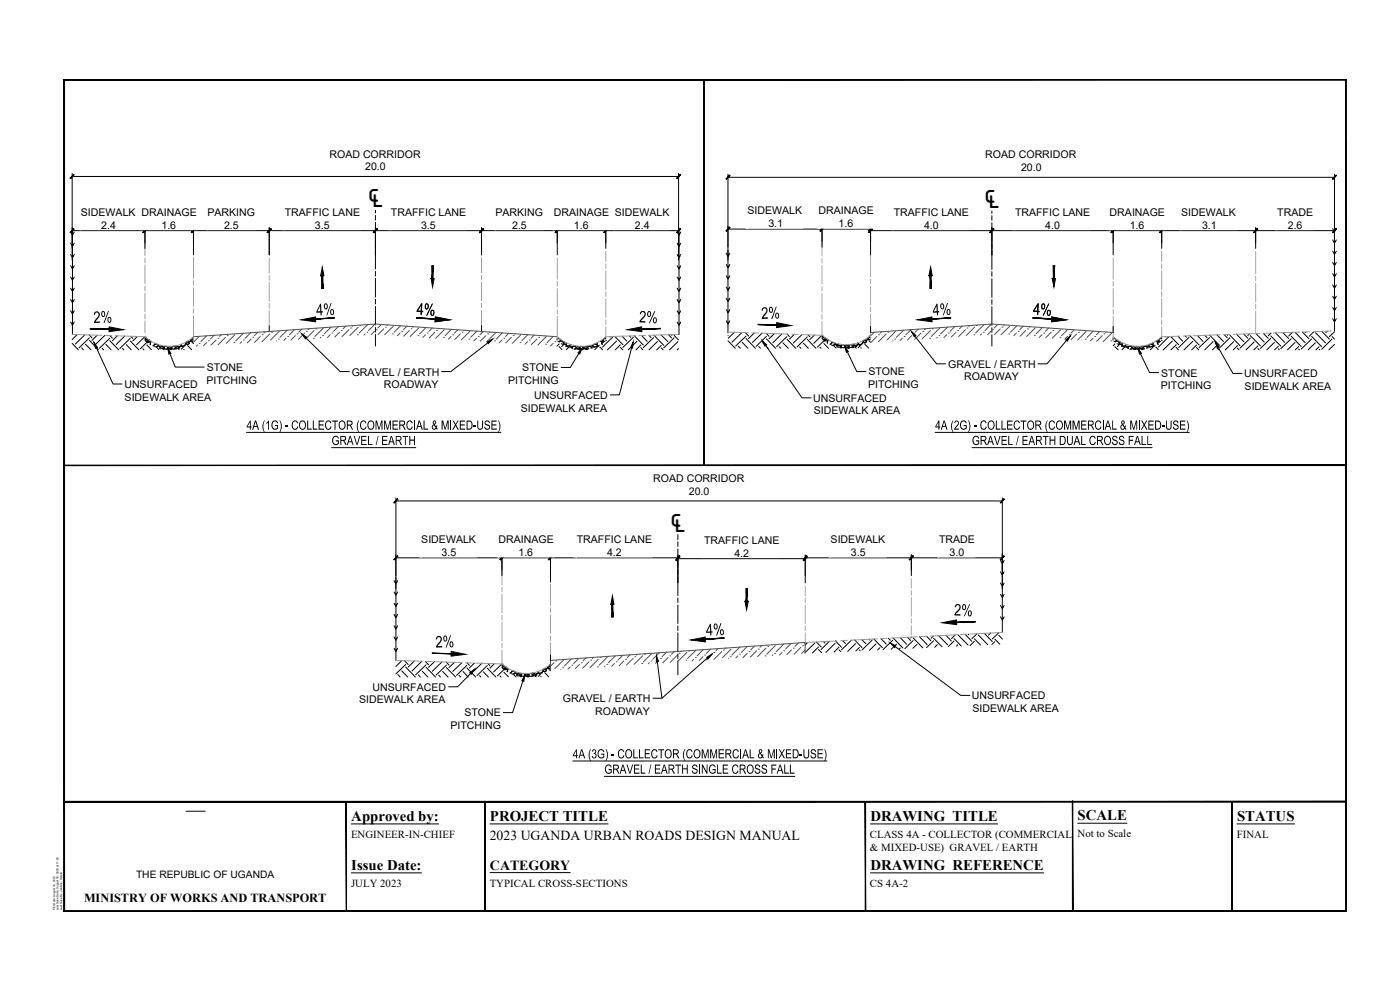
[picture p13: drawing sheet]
<svg xmlns="http://www.w3.org/2000/svg" width="420mm" height="297mm" viewBox="0 0 420 297" stroke-linecap="round" stroke-linejoin="round" font-family="sans-serif">
<defs><g id="words">
<g font-size="9.9">
<text x="110.3" y="62.2">℄</text>
<text x="295.3" y="62.4">℄</text>
<text x="201" y="159.5">℄</text>
</g>
<g font-size="5.4">
<text x="94.9" y="94.7" transform="rotate(-3 94.9 94.7)">4%</text>
<text x="125" y="94.4" transform="rotate(3 125 94.4)">4%</text>
<text x="228.5" y="95.7" transform="rotate(-2 228.5 95.7)">2%</text>
<text x="279.9" y="94.7" transform="rotate(-3 279.9 94.7)">4%</text>
<text x="310" y="94.4" transform="rotate(3 310 94.4)">4%</text>
<text x="28.1" y="96.9" transform="rotate(-2 28.1 96.9)">2%</text>
<text x="191.8" y="96.7" transform="rotate(2 191.8 96.7)">2%</text>
<text x="286.3" y="184.6" transform="rotate(2 286.3 184.6)">2%</text>
<text x="211.9" y="190.7" transform="rotate(-3 211.9 190.7)">4%</text>
<text x="130.8" y="194.3" transform="rotate(-2 130.8 194.3)">2%</text>
</g>
<g font-size="4.4">
<text x="105.4" y="246.2">Approved by:</text>
<text x="147.1" y="246.2">PROJECT TITLE</text>
<text x="261.2" y="246.2">DRAWING TITLE</text>
<text x="323.4" y="246">SCALE</text>
<text x="371.2" y="246.2">STATUS</text>
<text x="105.4" y="260.9">Issue Date:</text>
<text x="261.2" y="260.9">DRAWING REFERENCE</text>
</g>
<g font-size="4.3">
<text x="74" y="128.9">4A (1G) - COLLECTOR (COMMERCIAL &amp; MIXED-USE)</text>
<text x="280.7" y="128.9">4A (2G) - COLLECTOR (COMMERCIAL &amp; MIXED-USE)</text>
<text x="99.5" y="133.5">GRAVEL / EARTH</text>
<text x="291.7" y="133.5">GRAVEL / EARTH DUAL CROSS FALL</text>
<text x="171.9" y="227.5">4A (3G) - COLLECTOR (COMMERCIAL &amp; MIXED-USE)</text>
<text x="181.4" y="232.1">GRAVEL / EARTH SINGLE CROSS FALL</text>
</g>
<text font-size="4.2" x="147.1" y="260.9">CATEGORY</text>
<text font-size="4.1" x="147" y="252">2023 UGANDA URBAN ROADS DESIGN MANUAL</text>
<text font-size="3.7" x="25.2" y="270.5">MINISTRY OF WORKS AND TRANSPORT</text>
<g font-size="3.2">
<text x="98.9" y="47.3">ROAD CORRIDOR</text>
<text x="295.7" y="47.5">ROAD CORRIDOR</text>
<text x="109.6" y="51.1">20.0</text>
<text x="306.4" y="51.3">20.0</text>
<text x="24.3" y="64.8">SIDEWALK</text>
<text x="42.4" y="64.8">DRAINAGE</text>
<text x="62.3" y="64.8">PARKING</text>
<text x="85.5" y="64.8">TRAFFIC LANE</text>
<text x="117.3" y="64.8">TRAFFIC LANE</text>
<text x="148.7" y="64.8">PARKING</text>
<text x="166.2" y="64.8">DRAINAGE</text>
<text x="184.5" y="64.8">SIDEWALK</text>
<text x="224.3" y="64.3">SIDEWALK</text>
<text x="245.6" y="64.3">DRAINAGE</text>
<text x="268.2" y="64.8">TRAFFIC LANE</text>
<text x="304.6" y="64.8">TRAFFIC LANE</text>
<text x="333" y="64.8">DRAINAGE</text>
<text x="354.4" y="64.8">SIDEWALK</text>
<text x="383.3" y="64.8">TRADE</text>
<text x="30.4" y="68.7">2.4</text>
<text x="48.5" y="68.6">1.6</text>
<text x="67.3" y="68.6">2.5</text>
<text x="94.5" y="68.6">3.5</text>
<text x="126.4" y="68.6">3.5</text>
<text x="153.7" y="68.6">2.5</text>
<text x="172.2" y="68.6">1.6</text>
<text x="190.6" y="68.7">2.4</text>
<text x="230.6" y="68.1">3.1</text>
<text x="251.7" y="68.1">1.6</text>
<text x="277.3" y="68.6">4.0</text>
<text x="313.7" y="68.6">4.0</text>
<text x="339" y="68.6">1.6</text>
<text x="360.8" y="68.6">3.1</text>
<text x="386.5" y="68.6">2.6</text>
<text x="62" y="111.3">STONE</text>
<text x="105.6" y="112.7">GRAVEL / EARTH</text>
<text x="156.7" y="111.4">STONE</text>
<text x="260.6" y="112.6">STONE</text>
<text x="284.6" y="110.3">GRAVEL / EARTH</text>
<text x="348.5" y="113">STONE</text>
<text x="373.4" y="113.2">UNSURFACED</text>
<text x="37.3" y="116.4">UNSURFACED</text>
<text x="62" y="115.1">PITCHING</text>
<text x="115.2" y="116.5">ROADWAY</text>
<text x="152.5" y="115.3">PITCHING</text>
<text x="160.3" y="119.6">UNSURFACED</text>
<text x="260.5" y="116.5">PITCHING</text>
<text x="289.3" y="114.2">ROADWAY</text>
<text x="348.4" y="116.8">PITCHING</text>
<text x="373.5" y="117">SIDEWALK AREA</text>
<text x="37.4" y="120.2">SIDEWALK AREA</text>
<text x="156.3" y="123.5">SIDEWALK AREA</text>
<text x="244.1" y="120.6">UNSURFACED</text>
<text x="244.2" y="124.4">SIDEWALK AREA</text>
<text x="196" y="144.6">ROAD CORRIDOR</text>
<text x="206.7" y="148.4">20.0</text>
<text x="126.4" y="163">SIDEWALK</text>
<text x="132.5" y="166.8">3.5</text>
<text x="149.6" y="163">DRAINAGE</text>
<text x="155.6" y="166.8">1.6</text>
<text x="173.1" y="163">TRAFFIC LANE</text>
<text x="182.2" y="166.8">4.2</text>
<text x="211.3" y="163.3">TRAFFIC LANE</text>
<text x="220.4" y="167.1">4.2</text>
<text x="249.3" y="163">SIDEWALK</text>
<text x="255.4" y="166.8">3.5</text>
<text x="281.8" y="163">TRADE</text>
<text x="285" y="166.8">3.0</text>
<text x="111.8" y="207.2">UNSURFACED</text>
<text x="291.7" y="209.8">UNSURFACED</text>
<text x="107.8" y="211.1">SIDEWALK AREA</text>
<text x="139.4" y="215">STONE</text>
<text x="168.9" y="210.6">GRAVEL / EARTH</text>
<text x="178.6" y="214.5">ROADWAY</text>
<text x="291.8" y="213.6">SIDEWALK AREA</text>
<text x="135.2" y="218.8">PITCHING</text>
<text x="105.4" y="251.4">ENGINEER-IN-CHIEF</text>
<text x="261.1" y="251.5">CLASS 4A - COLLECTOR (COMMERCIAL</text>
<text x="323.4" y="251.3">Not to Scale</text>
<text x="371.2" y="251.4">FINAL</text>
<text x="261.1" y="255.2">&amp; MIXED-USE) GRAVEL / EARTH</text>
<text x="105.4" y="266.1">JULY 2023</text>
<text x="147" y="266.1">TYPICAL CROSS-SECTIONS</text>
<text x="261.1" y="266.1">CS 4A-2</text>
</g>
<text font-size="3.1" x="40.8" y="263.5">THE REPUBLIC OF UGANDA</text>
<g font-size=".9">
<text x="16.5" y="273.1" transform="rotate(-90 16.5 273.1)">Plot Date: August 16, 2023</text>
<text x="17.6" y="273.1" transform="rotate(-90 17.6 273.1)">Last Save Date: August 16, 2023 at 11:52</text>
<text x="18.6" y="273.1" transform="rotate(-90 18.6 273.1)">Last Save By: Jenkins, Herald</text>
</g>
</g></defs>
<!-- layer: 0 -->
<g fill="none" stroke="#000" stroke-width=".3">
<path d="M19.2 23.9h384.7v216.7h-384.7zM220.4 99.7l-1.8 1.8M222.7 99.8l-3 2.9M223.7 99.8l1 1M226.4 99.9l-1.8 1.7M228.7 100l-2.9 2.8M381.5 99.9l-.9 .8M382.8 99.9l2.8 2.8M385 99.8l1.7 1.8M387.9 99.7l-1.2 1.1M388.7 99.7l3 3.1M390.8 99.6l2 2.1"/>
<path d="M391.9 99.6l-.2 .2M394.3 99.5l-1.4 1.4M394.8 99.8l3 3.1M396.7 99.4l2.3 2.4M398.3 99.3l-.4 .6M400.5 99.6l-1.5 1.4M21.7 103l1.8 2M23.2 100.4l-1.5 1.5M24.5 104.4l.5 .6M25.5 100.4l-2.9 2.8M25.6 103.3l1.7 1.7M26.7 100.5l.9 .9"/>
<path d="M26.8 101.4l-3.1 3M26.8 102.1l2.8 2.9M29.2 100.6l-1.6 1.5M30.6 104.5l.5 .5M31.4 100.7l-2.7 2.6M31.8 103.3l1.5 1.7M33 101.5l-3.1 3M33 102.2l2.6 2.8M33 100.7l.7 .8M35.2 100.8l-1.5 1.4M36.8 104.5l.4 .5M37.5 100.8l-2.6 2.6"/>
<path d="M37.9 103.4l1.5 1.6M39.1 101.5l-3.1 3M39.1 102.3l2.6 2.7M39.2 100.9l.7 .6M41.2 101l-1.3 1.3M42.9 104.6l.3 .4M43.5 101l-2.5 2.4M44.1 103.5l1.4 1.4M44.1 102.7l-2 1.9M47.1 104.3l.6 .6M48.3 104.6l-.1 .1M49.1 104.8l.1 .1"/>
<path d="M51.5 104.9h.1M53.5 104.6l.2 .3M55.1 104l-.7 .8M55.1 104.8l.2 .1M56.3 103.7l1.2 1.2M57.6 102.6l.5 .5M167.8 103.2l-.6 .5M167.8 104l.9 .9M168.5 103.1l.1 .1M169.1 103.5l-.5 .5M170.7 104.2l-.7 .7M172.5 104.7l-.2 .2"/>
<path d="M174.7 104.9h.1M176.3 104.8l-.2 .1M179.9 103.6l-1.4 1.3M180 104.1l.8 .8M180.6 103.2l.2 .2M181.8 102.1l.2 .2M183 101l.2 .1M183.9 101.1l-3.1 3.1M184.5 101l2.5 2.4M185.1 102.3l-2.8 2.7M186.2 103.4l-1.6 1.6M186.2 104.2l.7 .8"/>
<path d="M186.7 100.9l1.4 1.4M188.9 100.8l.4 .4M190.1 101.2l-3.2 3.1M190.4 100.7l2.7 2.8M191.2 102.4l-2.7 2.6M192.3 103.5l-1.4 1.5M192.3 104.3l.6 .7M192.6 100.7l1.7 1.7M194.8 100.6l.6 .7M196.2 101.3l-3.1 3M196.2 100.6l3 3M197.3 102.5l-2.5 2.5"/>
<path d="M198.4 100.5l2 2M198.4 103.6l-1.3 1.4M198.4 104.4l.6 .6M200.6 100.4l.9 1M201.8 100.4l-.3 .2M202.3 101.4l-3.1 3M202.3 100.6l1.4 1.4M203.4 102.5l-2.5 2.5M203.7 104.6l-.4 .4M218.5 100.7h.1M218.5 102.3l2.2 2.2M221.6 103.9l.6 .6"/>
<path d="M222.7 102.7l1.8 1.8M223.9 101.6l2.8 2.9M223.9 100.8l-3.1 3M227.7 104l.5 .5M228.9 102.8l1.6 1.7M229.9 100l.9 .9M230 100.9l-3.1 3M230 101.7l2.8 2.8M232.4 100.1l-1.6 1.6M233.8 104l.5 .5M234.6 100.2l-2.7 2.7M235 102.9l1.6 1.6"/>
<path d="M236.2 101l-3.1 3M236.2 101.8l2.6 2.7M236.2 100.2l.7 .8M238.4 100.3l-1.5 1.5M240 104.1l.4 .4M240.7 100.4l-2.6 2.5M241.1 103l1.5 1.5M242.3 101.1l-3.1 3M242.3 101.8l2.6 2.7M242.5 100.4l.6 .7M244.4 100.5l-1.3 1.3M246.1 104.2l.3 .3"/>
<path d="M246.7 100.6l-2.5 2.4M247.3 103.1l1.4 1.4M247.3 102.3l-2 1.9M250.3 103.8l.6 .7M251.5 104.2l-.1 .1M252.3 104.3l.1 .2M254.7 104.5h.1M256.7 104.1l.2 .4M258.3 103.6l-.7 .7M258.3 104.3l.2 .2M259.5 103.2l1.2 1.3M260.8 102.2l.5 .5"/>
<path d="M334.6 103.2l-.5 .5M334.6 104l.9 .9M335.3 103.1l.1 .1M335.9 103.5l-.5 .5M337.5 104.2l-.8 .7M339.2 104.7l-.1 .2M341.6 104.9h.1M343.1 104.8l-.2 .1M346.7 103.6l-1.4 1.3M346.9 104.1l.7 .8M347.4 103.2l.2 .2M348.6 102.1l.2 .2"/>
<path d="M349.8 101l.2 .1M350.7 101.1l-3.1 3.1M351.3 101l2.5 2.4M351.9 102.3l-2.8 2.7M353 104.2l.7 .8M353 103.4l-1.6 1.6M353.5 100.9l1.4 1.4M355.7 100.8l.4 .4M356.9 101.2l-3.1 3.1M357.2 100.7l2.7 2.8M358 102.4l-2.7 2.6M359.1 103.5l-1.4 1.5"/>
<path d="M359.1 104.3l.6 .7M359.4 100.7l1.6 1.7M361.6 100.6l.6 .7M363 101.3l-3.1 3M363 100.6l3 3M364.1 102.5l-2.5 2.5M365.2 103.6l-1.3 1.4M365.2 100.5l2 2M365.2 104.4l.6 .6M367.4 100.4l.9 1M368.6 100.4l-.2 .2M369.1 101.4l-3.1 3"/>
<path d="M369.1 100.6l3 3.1M370.2 102.5l-2.5 2.5M371.1 100.3l2.2 2.3M371.4 103.7l-1.3 1.3M371.4 104.5l.4 .5M373.3 100.2l1.2 1.3M375 100.1l-.5 .6M375.2 101.5l-3.1 3M375.2 100.7l3.1 3.1M376.4 102.6l-2.4 2.4M376.9 100.1l2.5 2.5M377.5 103.8l-1.2 1.2"/>
<path d="M377.5 104.5l.4 .5M379.1 100l1.5 1.5M381.4 101.5l-3.1 3M381.4 100.8l3 3.1M382.5 102.7l-2.3 2.3M383.6 104.6l.3 .4M383.7 103.9l-1.2 1.1M387.5 101.6l-3.1 3M387.5 100.9l3 3.1M388.6 102.8l-2.2 2.2M389.7 104l-1 1M389.7 104.7l.3 .3"/>
<path d="M393.6 101.7l-3.1 3M393.6 100.9l3 3.1M394.7 102.9l-2.1 2.1M395.9 104l-1 1M395.9 104.8l.2 .2M399.7 101.8l-3.1 3M399.8 101l.7 .8M400.5 103.3l-1.7 1.7M120.6 198.2l-1.8 1.8M121.4 198.2l1.1 1.2M121.7 199.4l-2.9 2.8M124.4 198.3l-1.9 1.8"/>
<path d="M126.6 198.4l-3 2.9M127.6 198.4l1 1.1M127.9 199.5l-3.2 3M130.4 198.5l-1.8 1.7M132.6 198.6l-2.9 2.8M133.9 198.7l.9 .8M134 199.5l-3.1 3.1M136.4 198.7l-1.7 1.6M138.6 198.8l-2.7 2.7M140.1 199.6l-3.1 3M140.2 198.9l.7 .7M142.4 199l-1.5 1.4"/>
<path d="M144.6 199l-2.6 2.5M146.2 199.7l-3 3M146.4 199.1l.6 .6M148.4 199.1l-1.4 1.4M150.6 199.2l-2.4 2.4M242.4 192.7l-.7 .8M244.5 192.9l-2.9 2.9M245 192.6l1.5 1.5M245.6 194.1l-1.8 1.8M245.6 194.9l1 .9M247.1 192.5l.5 .5M248.9 192.4l-2.5 2.5"/>
<path d="M250.6 193l-2.8 2.7M250.7 192.3l1.8 1.9M251.8 194.2l-1.5 1.5M251.8 195l.5 .5M252.9 192.2l.8 .9M255.5 192.1l-3 2.9M256.5 192l2.2 2.3M256.8 193.1l-2.4 2.3M257.9 194.3l-1 1M257.9 195l.2 .3M258.6 191.9l1.3 1.3M260.8 191.8l.2 .2"/>
<path d="M261.8 192l-3.1 3.1M262.2 191.7l2.6 2.6M262.9 193.2l-2 1.9M264.1 194.3l-.7 .7M264.4 191.6l1.6 1.6M266.6 191.5l.6 .6M267.9 192.1l-2.9 2.8M268 191.4l3 3M269.1 193.3l-1.7 1.5M270.2 194.4l-.3 .3M270.2 191.3l1.9 2M272.4 191.2l.9 1"/>
<path d="M273.5 191.2l-.2 .2M274.1 192.2l-2.5 2.4M274.1 191.4l2.8 3M275.2 193.4l-1.2 1.1M276 191l2.2 2.4M278.1 190.9l1.3 1.4M280.1 190.8l-.7 .7M280.2 192.3l-2.1 2M280.2 191.5l2.5 2.6M281.3 193.4l-.8 .8M281.7 190.7l2.7 2.7M283.9 190.6l1.6 1.7"/>
<path d="M286.3 192.3l-1.7 1.7M286.3 191.6l2.2 2.2M286.7 190.5l-1.1 1.1M287.4 193.5l-.4 .4M287.5 190.4l3 3.1M289.6 190.3l2.1 2.1M290.8 190.3l-.2 .2M292.4 192.4l-1.3 1.3M292.4 191.7l1.9 1.8M293.2 190.1l-1.5 1.5M293.6 190.5l2.8 2.9M295.4 190l2.4 2.5"/>
<path d="M297.3 189.9l-.6 .7M298.6 192.5l-.9 .9M298.6 191.8l1.4 1.5M299.7 190.6l1.1 1.2M299.8 189.8l-2 1.9M119.4 202.4l.7 .7M120.6 201.3l1.8 1.8M121.7 200.1l3 3M125.5 202.5l.6 .6M126.7 201.4l1.7 1.7M127.9 200.2l2.8 2.9M131.6 202.6l.6 .5"/>
<path d="M132.8 201.5l1.7 1.6M134 200.3l2.8 2.8M137.8 202.6l.4 .5M139 201.5l1.5 1.6M140.1 200.4l2.7 2.7M143.9 202.7l.4 .4M145.1 201.6l1.5 1.5M146.2 200.5l2.6 2.6M150.1 202.8l.3 .3M151.2 201.7l1.4 1.4M151.2 200.9l-1.9 1.9M154.2 202.5l.7 .6"/>
<path d="M155.5 202.8l-.1 .1M156.2 203l.2 .1M158.6 203.1h.1M160.6 202.8l.3 .3M162.3 203l.1 .1M162.3 202.2l-.8 .8M163.5 201.8l1.2 1.3M164.7 200.8l.5 .5M55.8 243.4h5.8"/>
</g>
<!-- layer: Z-DETL-MINR -->
<g fill="none" stroke="#4f4f4f" stroke-width=".3">
<path d="M75.2 99.9l-1.6 1.6M77.4 99.7l-1 1M79.6 99.6l-.4 .3M81.5 99.7h.1M83.8 99.4l-2.6 2.6M86.2 99.1l-2.2 2.1M88.4 98.9l-1.5 1.5M90.6 98.7l-1 1M91.4 99.9l-1.9 1.9M91.9 99.4h.1M92.8 98.6l-.4 .3M94.3 99.2l-2.6 2.5"/>
<path d="M94.8 98.7h.1M97.1 98.4l-2.6 2.6M99.3 98.2l-2 2M99.6 99.9h.1M101.5 98l-1.4 1.4M101.9 99.7l-1.4 1.4M102.4 99.2h.1M103.7 97.9l-.8 .8M104.7 98.9l-2.1 2.1M105.2 98.4h.1M105.9 97.7l-.2 .2M107.5 98.2l-2.5 2.5"/>
<path d="M108 97.6h.1M110.1 99.7h.1M110.3 97.4l-2.5 2.5M112.4 99.4l-1 1M112.6 97.2l-2 2M112.9 98.9h.1M114.5 97.4l-1.1 1M115.2 98.7l-1.7 1.7M115.7 98.2h.1M116.4 97.5l-.2 .1M118 97.9l-2.6 2.5M120 99.9l-.8 .8"/>
<path d="M120.2 97.7l-1.9 2M120.6 99.4h.1M122.1 97.9l-1 1M122.8 99.2l-1.7 1.7M123.3 98.7h.1M124 98l-.1 .2M125.7 98.4l-2.6 2.6M127.8 98.3l-1.9 1.9M128.2 99.9h.1M129.7 98.4l-1 1M130.5 99.7l-1.7 1.7M131 99.2h.1"/>
<path d="M131.6 98.5l-.1 .2M133.3 98.9l-2.5 2.6M135.5 98.8l-1.9 1.9M137.4 99l-1 .9M138.7 99.7h.1M139.3 99.1l-.1 .1M141 99.4l-2.6 2.6M143.1 99.3l-1.8 1.9M145 99.5l-1 .9M146.9 99.6l-.1 .1M148.7 99.9l-2.6 2.6M150.7 99.9l-1.8 1.9"/>
<path d="M262.4 99.7l-1 1M264.6 99.6l-.4 .3M266.5 99.7h.1M268.8 99.4l-2.6 2.6M271.2 99.1l-2.2 2.1M273.4 98.9l-1.5 1.5M275.6 98.7l-1 1M276.4 99.9l-1.9 1.9M276.9 99.4h.1M277.8 98.6l-.4 .3M279.3 99.2l-2.6 2.5M279.8 98.7h.1"/>
<path d="M282.1 98.4l-2.6 2.6M284.4 98.2l-2.1 2M284.6 99.9h.1M286.5 98l-1.4 1.4M286.9 99.7l-1.4 1.4M287.4 99.2h.1M288.7 97.9l-.8 .8M289.7 98.9l-2 2.1M290.2 98.4h.1M290.9 97.7l-.2 .2M292.5 98.2l-2.5 2.5M293 97.6h.1"/>
<path d="M295.1 99.7h.1M295.3 97.4l-2.5 2.5M297.4 99.4l-1 1M297.5 97.2l-1.9 2M297.9 98.9h.1M299.5 97.4l-1.1 1M300.2 98.7l-1.7 1.7M300.7 98.2h.1M301.4 97.5l-.2 .1M303 97.9l-2.6 2.5M305 99.9l-.8 .8M305.2 97.7l-1.9 2"/>
<path d="M305.5 99.4h.1M307.1 97.9l-1 1M307.8 99.2l-1.7 1.7M308.3 98.7h.1M309 98l-.1 .2M310.7 98.4l-2.6 2.6M312.8 98.3l-1.9 1.9M313.2 99.9h.1M314.7 98.4l-1 1M315.5 99.7l-1.7 1.7M316 99.2h.1M316.6 98.5v.2"/>
<path d="M318.3 98.9l-2.5 2.6M320.5 98.8l-1.9 1.9M322.4 99l-1 .9M323.7 99.7h.1M324.3 99.1l-.1 .1M326 99.4l-2.6 2.6M328.1 99.3l-1.9 1.9M330 99.5l-1 .9M331.9 99.6l-.1 .1M333.7 99.9l-2.6 2.6M59.3 103.5l-.4 .4M59.8 103h.1"/>
<path d="M59.8 100.9l-1.7 1.8M62 100.8l-1.7 1.7M62 102.8l-.9 .9M62.6 102.3h.1M64.2 100.6l-1.1 1.2M64.9 102l-1.6 1.6M65.4 101.5h.1M66.4 100.4l-.5 .6M67.7 101.2l-2.2 2.2M68.2 100.7h.1M70.2 102.8h.1M70.5 100.4l-2.6 2.6"/>
<path d="M72.5 102.5l-.5 .5M73 100l-2.2 2.3M73.1 102h.1M75.3 101.8l-1.1 1.1M75.8 101.2h.1M78.1 101l-1.7 1.7M78.7 100.4h.1M81 100.2l-2.4 2.4M83 102.3h.1M83.5 101.8h.1M85.8 101.5l-.6 .6M86.3 101h.1"/>
<path d="M88.6 100.7l-1.2 1.3M89.1 100.2h.1M94 101.5h.1M96.3 101.2l-.2 .2M96.8 100.7h.1M99.1 100.4l-.8 .9M107.3 100.4h.1M109.6 100.2l-.4 .3M117.8 100.2h.1M125.4 100.7h.1M127.7 100.4l-.8 .8M133.1 101.2h.1"/>
<path d="M135.4 101l-.8 .8M135.9 100.4h.1M138.2 100.2l-1.7 1.7M140.7 101.8h.1M143 101.5l-.8 .8M143.5 101h.1M145.8 100.7l-1.7 1.7M146.3 100.2h.1M148.4 102.3h.1M150.7 102l-.8 .8M151.2 101.5h.1M152.6 100l-.9 1"/>
<path d="M153.5 101.2l-1.7 1.7M154 100.7h.1M154.5 100.1v.1M156.1 102.8h.1M156.3 100.4l-2.6 2.6M158.4 102.5l-.8 .8M158.4 100.4l-1.8 1.9M158.9 102h.1M160.3 100.6l-.9 .9M161.1 101.8l-1.6 1.6M161.7 101.2h.1M162.2 100.7h.1"/>
<path d="M163.7 103.3h.1M164 101l-2.6 2.5M166 101l-1.8 1.8M166 103l-.8 .8M166.5 102.5h.1M167.2 101.8l-.2 .2M167.2 103.8l-.1 .1M263.2 101l-1.8 1.7M263.7 100.4h.1M266 100.2l-2.4 2.4M268 102.3h.1M268.5 101.8h.1"/>
<path d="M270.8 101.5l-.6 .6M271.3 101h.1M273.6 100.7l-1.2 1.3M274.1 100.2h.1M279 101.5h.1M281.3 101.2l-.2 .2M281.8 100.7h.1M284.1 100.4l-.8 .9M292.3 100.4h.1M294.6 100.2l-.4 .3M302.8 100.2h.1M310.4 100.7h.1"/>
<path d="M312.7 100.4l-.8 .8M318.1 101.2h.1M320.4 101l-.8 .8M320.9 100.4h.1M323.2 100.2l-1.7 1.7M325.7 101.8h.1M328 101.5l-.8 .8M328.5 101h.1M330.8 100.7l-1.7 1.7M331.3 100.2h.1M333.4 102.3h.1M334.1 101.6l-.2 .2"/>
<path d="M165.2 198.5v2.6M166.3 198.8l-1.1 1.1M166.8 198.3h.1M169.1 198.1l-2.6 2.5M171.5 197.7l-2.1 2.1M171.6 199.6h.1M173.7 197.6l-1.5 1.5M173.9 199.3l-1.2 1.3M174.4 198.8h.1M175.9 197.4l-1 .9M176.8 198.6l-1.9 1.9M177.3 198.1h.1"/>
<path d="M178.1 197.2l-.3 .4M179.6 197.8l-2.6 2.5M180.1 197.3h.1M181.6 199.8l-.2 .3M182.1 199.3h.1M182.4 197l-2.6 2.6M184.4 199.1l-.8 .8M184.7 196.8l-2.1 2M184.9 198.6h.1M186.9 196.6l-1.5 1.5M187.2 198.3l-1.4 1.5M187.7 197.8h.1"/>
<path d="M189.1 196.5l-.9 .8M190 197.6l-2 2M190.5 197h.1M191.3 196.3l-.3 .2M192.6 199.1h.1M192.9 196.8l-2.6 2.5M193.4 196.3h.1M194.9 198.8l-.4 .4M195.4 198.3h.1M195.7 196l-2.6 2.6M197.7 198.1l-.9 .9M197.9 195.9l-2 1.9"/>
<path d="M198.2 197.6h.1M200.1 195.7l-1.4 1.3M200.5 197.3l-1.6 1.6M201 196.8h.1M202.3 195.6l-.8 .7M203.3 196.5l-2.2 2.2M203.8 196h.1M204.5 195.4l-.2 .1M205.9 198.1h.1M206.1 195.8l-2.5 2.5M206.6 195.3h.1M208.2 197.8l-.5 .5"/>
<path d="M208.7 197.3h.1M208.9 195.1l-2.5 2.5M211 197l-1.1 1.1M211.1 194.9l-1.9 1.9M211.5 196.5h.1M213.3 194.8l-1.3 1.2M213.8 196.3l-1.8 1.7M214.3 195.8h.1M215.4 194.6l-.6 .7M216.6 195.5l-2.4 2.4M217.1 195h.1M217.6 194.5h.1"/>
<path d="M218.6 197.6h.1M219.1 197h.1M219.4 194.8l-2.5 2.5M221.4 196.8l-.6 .6M221.9 196.3h.1M222 194.2l-2.3 2.3M224.2 194l-1.7 1.8M224.3 196l-1.3 1.3M224.8 195.5h.1M226.4 193.9l-1.1 1.1M227.1 195.3l-1.9 1.8M227.6 194.8h.1"/>
<path d="M228.6 193.7l-.5 .5M229.6 196.8h.1M229.9 194.5l-2.5 2.5M230.4 194h.1M231.9 196.5l-.1 .2M232.4 196h.1M232.7 193.7l-2.5 2.6M234.7 195.8l-.8 .7M235.2 195.3h.1M235.2 193.2l-2.3 2.3M237.4 193.1l-1.7 1.7M237.5 195l-1.4 1.4"/>
<path d="M238.1 194.5h.1M239.6 192.9l-1 1.1M240.4 194.2l-2.1 2.1M240.9 193.7h.1M241.7 192.9l-.3 .3M241.7 195l-1.1 1M241.7 192.8l-.1 3.2M168.3 200.9h.1M168.9 200.3h.1M171.1 200.1l-.6 .7M179.3 200.1h.1"/>
</g>
<!-- layer: C-RMRS-LINE-W-BRKN -->
<g fill="none" stroke="#a3a3a3" stroke-width=".3">
<path d="M43.5 73.2v3.5M43.5 77.5v1.4M43.5 79.5v5.7M58.1 77.2v6.3M80.8 77.4v4.6M144.5 77.3v4.6M167.2 77.4v6.4M181.8 75.5v2.9M181.8 79.1v1.4M246.7 72.7v4.2M246.7 77.6v1.4M246.7 79.7v5.5"/>
<path d="M261.3 76.7v6.3M334.1 77.4v6.4M348.6 75.5v2.9M348.6 79.1v1.4M376.8 75.5v6.7M43.5 85.8v1.4M43.5 88v5.5M43.5 94.3v1.4M43.5 96.3v3.6M58.1 84.2v1.4M58.1 86.3v5.6M58.1 92.6v1.4"/>
<path d="M58.1 94.7v6.3M80.8 82.7v1.4M80.8 84.8v5.6M80.8 91.1v1.4M80.8 93.2v4.6M144.5 82.5v1.5M144.5 84.7v5.5M144.5 91v1.4M144.5 93.1v4.5M167.2 84.4v1.4M167.2 86.6v5.5M167.2 92.9v1.4"/>
<path d="M167.2 94.9v6.4M181.8 81.3v5.6M181.8 87.5v1.5M181.8 89.6v5.6M181.8 96v1.4M181.8 98.1v2.9M246.7 86v1.4M246.7 88.1v5.6M246.7 94.3v1.5M246.7 96.5v4.1M261.3 83.8v1.4M261.3 85.8v5.6"/>
<path d="M261.3 92.1v1.4M261.3 94.3v6.3M334.1 84.4v1.4M334.1 86.6v5.5M334.1 92.9v1.4M334.1 94.9v6.4M348.6 81.3v5.6M348.6 87.5v1.5M348.6 89.6v5.6M348.6 96v1.4M348.6 98.1v2.9M376.8 82.9v1.4"/>
<path d="M376.8 85v5.6M376.8 91.3v1.4M376.8 93.4v6.7M150.7 171.4v4.1M150.7 176.2v1.4M150.7 178.3v5.6M165.2 175.3v6.4M241.7 175.8v2.9M241.7 179.4v1.4M273.5 173.6v2.9M273.5 177.2v1.4M273.5 179.3v5.6"/>
<path d="M150.7 184.6v1.4M150.7 186.7v5.6M150.7 193v1.4M150.7 195.1v4.1M165.2 182.4v1.4M165.2 184.5v5.6M165.2 190.8v1.4M165.2 192.9v6.3M241.7 181.5v5.6M241.7 187.8v1.4M241.7 189.9v2.9M273.5 185.6v1.4"/>
<path d="M273.5 187.7v2.9"/>
</g>
<g fill="none" stroke="#000" stroke-width=".3">
<path d="M112.7 60.4v3.5M112.7 64.6v1.4M112.7 66.7v5.6M112.7 73v1.4M112.7 75.1v5.6M297.7 60.6v3.4M297.7 64.7v1.4M297.7 66.8v5.6M297.7 73.1v1.4M297.7 75.2v5.6M80.8 97.8v1.8M112.7 81.4v1.4"/>
<path d="M112.7 83.5v5.6M112.7 89.8v1.4M112.7 91.9v5.6M112.7 98.2v1.4M144.5 97.6v2M261.3 97.9v1.9M297.7 81.5v1.4M297.7 83.6v5.6M297.7 89.9v1.4M297.7 92v5.6M297.7 98.3v1.4M334.1 97.9v1.9"/>
<path d="M112.7 100.3v3.5M297.7 100.4v3.4M203.4 157.7v4.2M203.4 162.6v1.4M203.4 164.7v5.6M203.4 171v1.4M203.4 173.1v5.6M203.4 179.4v1.4M165.2 196.6v1.8M203.4 181.5v5.6M203.4 187.8v1.4M203.4 189.9v5.6"/>
<path d="M203.4 196.2v1.4M203.4 198.3v4.2"/>
</g>
<!-- layer: Z-DETL-DIMS -->
<g fill="none" stroke="#000" stroke-width=".3">
<path d="M21.7 52.1v25.9M21.7 52.9h182M203.7 52.1v25.9M218.5 52.3v25.7M218.5 53.2h182M400.5 52.3v25.7M21.7 69.2h182M43.5 68.3v6.2M58.1 68.3v8.2M80.8 68.3v8.2M112.7 68.3v8.2M144.5 68.3v8.2"/>
<path d="M167.2 68.3v8.2M181.8 68.3v6.2M218.5 68.7h42.8M246.7 67.8v6.3M261.3 67.8v8.7M261.3 69.2h139.2M297.7 68.3v8.2M334.1 68.3v8.2M348.6 68.3v6.2M376.8 68.3v6.2M28.9 104.4l5 10.8h2.7M51 106.1l1.6 4h8.7"/>
<path d="M91.8 101.4l10.3 10.1h2.7M146.4 102.9l-11.1 8.6h-2.8M173.7 106l-2.6 4.3h-2.7M189.6 104.4l-3.7 14.1h-2.7M229.8 103.7l10.9 15.7h2.7M254.3 105.6l2.8 5.9h2.8M274.6 100.9l6.5 8.3h2.7M320.1 102.1l-5.9 7.1h-2.7M342.3 106.1l2.7 5.7h2.7M365.6 104.2l4.4 7.8h2.8M118.8 149.4v27.2M118.8 150.3h182"/>
<path d="M300.8 149.4v27.2M118.8 167.4h84.6M150.7 166.5v6.2M165.2 166.5v8.2M203.4 166.5v8.4M203.4 167.6h38.3M241.7 167.4h59.1M241.7 166.5v8.4M273.5 166.5v6.2M197.3 198.5l1.4 11M212.3 197.4l-13.6 12.1h-2.8M268.6 194l19.7 14.6h2.8"/>
<path d="M141.2 202.1l-3.8 4h-2.8M156.9 204.3l-3.1 9.5h-2.7"/>
</g>
<!-- layer: ARCHTICK -->
<g fill="#000" stroke="#000" stroke-width=".3">
<path d="M22.1 52.4l-.9 1.2 1.1-1.1zM22.1 52.4l-.9 1.2-.2-.1z"/>
<path d="M203.1 53.5l.1 .1 1-1.2zM204.2 52.4l.1 .1-1.1 1.1z"/>
<path d="M219 52.6l-1 1.2 1.1-1.1zM219 52.6l-1 1.2-.1-.1z"/>
<path d="M401 52.6l-1 1.2zM401 52.6l.1 .1-1.1 1.1z"/>
<path d="M22.1 68.6l-.9 1.2 1.1-1.1zM22.1 68.6l-1.1 1.1z"/>
<path d="M44 68.6l-1.1 1.1zM44 68.6l.1 .1-1.1 1.1z"/>
<path d="M44 68.6l-1 1.2 1.1-1.1zM44 68.6l-1.1 1.1z"/>
<path d="M57.4 69.7l1.1-1.1zM58.5 68.6l.2 .1-1.1 1.1z"/>
<path d="M58.5 68.6l-.9 1.2 1.1-1.1zM58.5 68.6l-1.1 1.1z"/>
<path d="M80.2 69.7l1.1-1.1zM81.3 68.6l-1 1.2z"/>
<path d="M81.3 68.6l-1 1.2zM81.3 68.6l-1.1 1.1z"/>
<path d="M112 69.7l1.1-1.1zM113.1 68.6l.2 .1-1.1 1.1z"/>
<path d="M113.1 68.6l-.9 1.2 1.1-1.1zM113.1 68.6l-1.1 1.1z"/>
<path d="M145 68.6l-1 1.2zM145 68.6l.1 .1-1.1 1.1z"/>
<path d="M145 68.6l-1 1.2 1.1-1.1zM145 68.6l-1 1.2z"/>
<path d="M166.7 69.7l1.1-1.1zM167.8 68.6l.1 .1-1.1 1.1z"/>
<path d="M167.8 68.6l-1 1.2 1.1-1.1zM167.8 68.6l-1.1 1.1z"/>
<path d="M181.2 69.7l1.1-1.1zM182.3 68.6l.1 .1-1.1 1.1z"/>
<path d="M182.3 68.6l-1 1.2 1.1-1.1zM182.3 68.6l-1.1 1.1z"/>
<path d="M203.1 69.7l1.1-1.1zM204.2 68.6l.1 .1-1.1 1.1z"/>
<path d="M219 68.1l-1 1.3 1.1-1.1zM219 68.1l-1 1.3-.1-.2z"/>
<path d="M247.2 68.1l-1 1.3zM247.2 68.1l.1 .2-1.1 1.1z"/>
<path d="M247.2 68.1l-1 1.3 1.1-1.1zM247.2 68.1l-1 1.3z"/>
<path d="M260.6 69.2l.2 .2 .9-1.3zM261.7 68.1l.2 .2-1.1 1.1z"/>
<path d="M261.7 68.6l-.9 1.2 1.1-1.1zM260.6 69.7l1.1-1.1z"/>
<path d="M298.1 68.6l-1.1 1.1zM298.1 68.6l.2 .1-1.1 1.1z"/>
<path d="M298.1 68.6l-.9 1.2 1.1-1.1zM298.1 68.6l-1.1 1.1z"/>
<path d="M333.4 69.7l1.1-1.1zM334.5 68.6l.2 .1-1.1 1.1z"/>
<path d="M334.5 68.6l-.9 1.2 1.1-1.1zM334.5 68.6l-1.1 1.1z"/>
<path d="M348 69.7l1.1-1.1zM349.1 68.6l.1 .1-1.1 1.1z"/>
<path d="M349.1 68.6l-1 1.2 1.1-1.1zM349.1 68.6l-1.1 1.1z"/>
<path d="M376.2 69.7l1.1-1.1zM377.3 68.6l-1 1.2z"/>
<path d="M377.3 68.6l-1 1.2zM376.2 69.7l1.1-1.1z"/>
<path d="M401 68.6l-1 1.2zM401 68.6l.1 .1-1.1 1.1z"/>
<path d="M119.3 149.7l-1 1.2 1.1-1.1zM119.3 149.7l-1 1.2-.1-.1z"/>
<path d="M301.3 149.7l-1.1 1.1 .1 .1zM301.3 149.7l-1 1.2z"/>
<path d="M119.3 166.8l-1 1.2 1.1-1.1zM119.3 166.8l-1.1 1.1z"/>
<path d="M150.1 167.9l1.1-1.1zM151.2 166.8l-1 1.2z"/>
<path d="M151.2 166.8l-1 1.2zM151.2 166.8l-1.1 1.1z"/>
<path d="M164.6 167.9l1.1-1.1zM165.7 166.8l-1 1.2z"/>
<path d="M165.7 166.8l-1 1.2zM165.7 166.8l-1 1.2z"/>
<path d="M203.9 166.8l-1 1.2zM203.9 166.8l.1 .1-1.1 1.1z"/>
<path d="M203.9 167l-1 1.2 1.1-1.1zM203.9 167l-1 1.2z"/>
<path d="M242.1 167l-.9 1.2zM242.1 167l.2 .1-1.1 1.1z"/>
<path d="M242.1 166.8l-.9 1.2 1.1-1.1zM242.1 166.8l-.9 1.2z"/>
<path d="M272.9 167.9l1.1-1.1zM274 166.8l.1 .1-1.1 1.1z"/>
<path d="M274 166.8l-1 1.2 1.1-1.1zM274 166.8l-1.1 1.1z"/>
<path d="M300.2 167.9l1.1-1.1zM301.3 166.8l-1 1.2z"/>
</g>
<!-- layer: Z-DETL-DIMS -->
<g fill="#fff" stroke="#fff" stroke-width=".3">
<path d="M268 62.3v6.6l22.9-6.6zM268 68.9l22.9-6.6v6.6z"/>
<path d="M224.2 61.8v6.6l16.7-6.6zM224.2 68.4l16.7-6.6v6.6z"/>
<path d="M295.7 45v6.6l27.5-6.6zM295.7 51.6l27.5-6.6v6.6z"/>
<path d="M304.4 62.3v6.6l22.9-6.6zM304.4 68.9l22.9-6.6v6.6z"/>
<path d="M295.3 55.4v7.7l5-7.7zM300.3 55.4v7.7h-5z"/>
<path d="M245.6 61.8v6.6l16.7-6.6zM245.6 68.4l16.7-6.6v6.6z"/>
<path d="M354.4 62.3v6.6l16.7-6.6zM354.4 68.9l16.7-6.6v6.6z"/>
<path d="M333 62.3v6.6l16.7-6.6zM333 68.9l16.7-6.6v6.6z"/>
<path d="M383.2 62.3v6.6l11-6.6zM383.2 68.9l11-6.6v6.6z"/>
<path d="M172.9 160.5v6.6l22.8-6.6zM172.9 167.1l22.8-6.6v6.6z"/>
<path d="M126.4 160.4v6.7l16.7-6.7zM126.4 167.1l16.7-6.7v6.7z"/>
<path d="M196 142.1v6.6l27.6-6.6zM196 148.7l27.6-6.6v6.6z"/>
<path d="M201 152.5v7.7l5.1-7.7zM206.1 152.5v7.7h-5.1z"/>
<path d="M149.6 160.4v6.7l16.7-6.7zM149.6 167.1l16.7-6.7v6.7z"/>
<path d="M211.1 160.7v6.6l22.9-6.6zM211.1 167.3l22.9-6.6v6.6z"/>
<path d="M249.2 160.4v6.7l16.8-6.7zM249.2 167.1l16.8-6.7v6.7z"/>
<path d="M281.7 160.5v6.6l10.9-6.6zM281.7 167.1l10.9-6.6v6.6z"/>
<path d="M85.3 62.3v6.6l22.8-6.6zM85.3 68.9l22.8-6.6v6.6z"/>
<path d="M24.2 62.3v6.6l16.7-6.6zM24.2 68.9l16.7-6.6v6.6z"/>
<path d="M98.9 44.8v6.6l27.5-6.6zM98.9 51.4l27.5-6.6v6.6z"/>
<path d="M62.3 62.3v6.6l14.3-6.6zM62.3 68.9l14.3-6.6v6.6z"/>
<path d="M117.2 62.3v6.6l22.8-6.6zM117.2 68.9l22.8-6.6v6.6z"/>
<path d="M148.7 62.3v6.6l14.4-6.6zM148.7 68.9l14.4-6.6v6.6z"/>
<path d="M110.3 55.2v7.7l5-7.7zM115.3 55.2v7.7h-5z"/>
<path d="M42.4 62.3v6.6l16.7-6.6zM42.4 68.9l16.7-6.6v6.6z"/>
<path d="M184.4 62.3v6.6l16.7-6.6zM184.4 68.9l16.7-6.6v6.6z"/>
<path d="M166.2 62.3v6.6l16.7-6.6zM166.2 68.9l16.7-6.6v6.6z"/>
</g>
<!-- layer: .Plinth wall -->
<path d="M32.8 98.1l4.2 .8-4.3 .6zM90.4 96l4.3-.9v1.4zM130.7 95.1l4.2 .9-4.3 .5zM188.3 98.9l4.3-.8v1.4zM233.1 96.8l4.3 .9-4.3 .6zM275.4 96l4.3-.9v1.4zM315.7 95.1l4.2 .9-4.3 .5zM135.4 195.4l4.3 .9-4.3 .6zM207.3 192l4.4-.8v1.4zM282.8 186.8l4.3-.8v1.4z" fill="#000" stroke="#000" stroke-width=".3"/>
<!-- layer: C-RMRS-SYMB-W -->
<g fill="#000" stroke="#000" stroke-width=".3">
<path d="M96.3 82.7h.3zM96.7 80.2l.5 2.5h-.9zM129.4 83.6h.3zM129.4 83.6h.9l-.5 2.5zM278.8 82.7h.3zM279.3 80.2l.5 2.5h-1zM315.8 83.6h.3zM315.8 83.6h1l-.5 2.5zM183.8 178.8l.5 2.5h-1zM183.3 181.3h.3zM223.6 180.4h.3zM223.6 180.4h1l-.5 2.6z"/>
<path d="M96.3 82.7h.6zM96.3 82.7h.6z"/>
<path d="M96.3 82.7h.6zM96.3 82.7h.9z"/>
<path d="M96.6 82.7l.4 3.9-.1-3.9zM96.6 82.7l.4 3.9h-.5z"/>
<path d="M129.4 83.6h.5zM129.4 83.6h.5z"/>
<path d="M129.4 83.6h.5zM129.4 83.6h.9z"/>
<path d="M130 79.7l-.1 3.9h-.2zM129.6 79.7l.1 3.9 .3-3.9z"/>
<path d="M278.8 82.7h.6zM278.8 82.7h.6z"/>
<path d="M278.8 82.7h.6zM278.8 82.7h1z"/>
<path d="M279.1 82.7l.4 3.9-.1-3.9zM279.1 82.7l.4 3.9h-.5z"/>
<path d="M315.8 83.6h.6zM315.8 83.6h.6z"/>
<path d="M315.8 83.6h.6zM315.8 83.6h1z"/>
<path d="M316.5 79.7l-.1 3.9h-.3zM316 79.7l.1 3.9 .4-3.9z"/>
<path d="M183.3 181.3h.6zM183.3 181.3h.6z"/>
<path d="M183.3 181.3h.6zM183.3 181.3h1z"/>
<path d="M183.6 181.3l.4 3.9-.1-3.9zM183.6 181.3l.4 3.9h-.5z"/>
<path d="M223.6 180.4h.6zM223.6 180.4h.6z"/>
<path d="M223.6 180.4h.6zM223.6 180.4h1z"/>
<path d="M224.3 176.6l-.1 3.8h-.3zM223.8 176.6l.1 3.8 .4-3.8z"/>
</g>
<!-- layer: G-CADL-MAJOR -->
<g fill="none" stroke="#000" stroke-width=".3">
<path d="M21.2 69.6l.5 1M21.2 73l.5 .9M21.2 76.4l.5 .9M21.2 79.7l.5 1M21.7 70.1h.1M21.7 70.1v3.4M21.7 73.5h.1M21.7 73.5v3.4M21.7 76.9h.1M21.7 76.9v3.3M21.7 68.5v1.6M22.3 69.6l-.6 1"/>
<path d="M22.3 73l-.6 .9M22.3 76.4l-.6 .9M22.3 79.7l-.6 1M203.2 69.6l.6 1M203.2 73l.6 .9M203.2 76.4l.6 .9M203.2 79.7l.6 1M203.8 70.1h.1M203.8 70.1v3.4M203.8 73.5h.1M203.8 73.5v3.4M203.8 76.9h.1"/>
<path d="M203.8 76.9v3.3M203.8 68.5v1.6M204.3 69.6l-.6 1M204.3 73l-.6 .9M204.3 76.4l-.6 .9M204.3 79.7l-.6 1M218 76l.5 .9 .5-.9M218 79.4l.5 .9 .5-.9M218.5 76.5h.1M218.5 76.5v3.4M218.5 79.9h.1M218.5 79.9v3.3"/>
<path d="M218.5 75v1.5M400 68.6l.5 1M400 72l.5 1M400 75.4l.5 1M400 78.8l.5 .9M400.5 69.1h.1M400.5 69.1v3.4M400.5 72.5h.1M400.5 72.5v3.3M400.5 75.8h.1M400.5 75.8v3.4M400.5 79.2h.1"/>
<path d="M400.5 79.2v3.4M400.5 67.5v1.6M401.1 68.6l-.6 1M401.1 72l-.6 1M401.1 75.4l-.6 1M401.1 78.8l-.6 .9M21.2 83.1l.5 1M21.2 86.5l.5 .9M21.2 89.9l.5 .9M21.2 93.2l.5 1M21.2 96.6l.5 1M21.7 80.2h.1"/>
<path d="M21.7 80.2v3.4M21.7 83.6h.1M21.7 83.6v3.4M21.7 87h.1M21.7 87v3.4M21.7 90.4h.1M21.7 90.4v3.3M21.7 93.7h.1M21.7 93.7v3.4M21.7 97.1h.1M21.7 97.1v3.3M22.3 83.1l-.6 1"/>
<path d="M22.3 86.5l-.6 .9M22.3 89.9l-.6 .9M22.3 93.2l-.6 1M22.3 96.6l-.6 1M203.2 83.1l.6 1M203.2 86.5l.6 .9M203.2 89.9l.6 .9M203.2 93.2l.6 1M203.2 96.6l.6 1M203.8 80.2h.1M203.8 80.2v3.4M203.8 83.6h.1"/>
<path d="M203.8 83.6v3.4M203.8 87h.1M203.8 87v3.4M203.8 90.4h.1M203.8 90.4v3.3M203.8 93.7h.1M203.8 93.7v3.4M203.8 97.1h.1M203.8 97.1v3.3M204.3 83.1l-.6 1M204.3 86.5l-.6 .9M204.3 89.9l-.6 .9"/>
<path d="M204.3 93.2l-.6 1M204.3 96.6l-.6 1M218 82.7l.5 1 .5-1M218 86.1l.5 1 .5-1M218 89.5l.5 1 .5-1M218 92.9l.5 .9 .5-.9M218 96.3l.5 .9 .5-.9M218.5 83.2h.1M218.5 83.2v3.4M218.5 86.6h.1M218.5 86.6v3.4M218.5 90h.1"/>
<path d="M218.5 90v3.4M218.5 93.4h.1M218.5 93.4v3.3M218.5 96.7h.1M218.5 96.7v3.2M400 82.1l.5 1M400 85.5l.5 1M400 88.9l.5 1M400 92.3l.5 .9M400 95.6l.5 1M400.5 82.6h.1M400.5 82.6v3.4"/>
<path d="M400.5 86h.1M400.5 86v3.4M400.5 89.4h.1M400.5 89.4v3.3M400.5 92.7h.1M400.5 92.7v3.4M400.5 96.1h.1M400.5 96.1v3.2M401.1 82.1l-.6 1M401.1 85.5l-.6 1M401.1 88.9l-.6 1M401.1 92.3l-.6 .9"/>
<path d="M401.1 95.6l-.6 1M118.3 174.2l.5 1M118.3 177.6l.5 1M118.8 174.7h.1M118.8 174.7v3.4M118.8 178.1h.1M118.8 178.1v3.4M118.8 173.3v1.4M119.3 174.2l-.5 1M119.3 177.6l-.5 1M300.3 168.2l.5 .9M300.3 171.6l.5 .9"/>
<path d="M300.3 174.9l.5 1M300.3 178.3l.5 1M300.8 168.7h.1M300.8 168.7v3.4M300.8 172.1h.1M300.8 172.1v3.3M300.8 175.4h.1M300.8 175.4v3.4M300.8 178.8h.1M300.8 178.8v3.4M300.8 166.2v2.5M301.4 168.2l-.6 .9"/>
<path d="M301.4 171.6l-.6 .9M301.4 174.9l-.6 1M301.4 178.3l-.6 1M118.3 181l.5 1M118.3 184.3l.5 1M118.3 187.7l.5 1M118.3 191.1l.5 1M118.3 194.5l.5 1M118.8 181.5h.1M118.8 181.5v3.4M118.8 184.9h.1M118.8 184.9v3.3"/>
<path d="M118.8 188.2h.1M118.8 188.2v3.4M118.8 191.6h.1M118.8 191.6v3.4M118.8 195h.1M118.8 195v3.1M119.3 181l-.5 1M119.3 184.3l-.5 1M119.3 187.7l-.5 1M119.3 191.1l-.5 1M119.3 194.5l-.5 1M300.3 181.7l.5 1"/>
<path d="M300.3 185.1l.5 .9M300.8 182.2h.1M300.8 182.2v3.4M300.8 185.6h.1M300.8 185.6v4.2M301.4 181.7l-.6 1M301.4 185.1l-.6 .9"/>
</g>
<!-- layer: .Plinth wall -->
<path d="M261.3 99.8l36.4-2.6 36.4 2.6M58.1 101l54.6-3.8 54.5 3.8M241.7 192.8l-76.5 5.3" fill="none" stroke="#4f4f4f" stroke-width=".3"/>
<!-- layer: Z-DETL-DIMS -->
<g fill="#000" stroke="#000" stroke-width=".3">
<path d="M28.2 102.7l1 1.6-.5 .2zM50.3 104.4l1 1.6-.6 .2zM90.5 100.1l1.6 1.1-.5 .4zM146.2 102.6l1.6-.8-1.3 1.3zM174.7 104.5l-.7 1.7-.5-.3zM190 102.6l-.1 1.9-.6-.2zM228.8 102.2l1.3 1.3-.5 .3zM253.5 104l1.1 1.5-.6 .2zM273.5 99.4l1.4 1.3-.5 .3zM319.9 102l1.4-1.3-1 1.6zM341.5 104.5l1 1.5-.5 .2zM364.7 102.6l1.2 1.4-.6 .3z"/>
<path d="M197 196.7l.6 1.8-.6 .1zM212.1 197.2l1.6-1-1.2 1.5zM267.2 192.9l1.6 .8-.3 .6zM141 201.9l1.4-1.1-1 1.5zM157.5 202.6l-.3 1.8-.6-.2z"/>
</g>
<!-- layer: Z-DETL-HTCH -->
<g fill="none" stroke="#989898" stroke-width=".3">
<path d="M218.5 99.6l6.1 .3M225.6 99.9h2M228.6 100l8 .2M381.1 99.9l-2 .1M390.1 99.6l-8 .3M393.1 99.6h-2M399.6 99.3l-5.5 .2M21.7 100.3l8.9 .3M31.6 100.7h2M34.6 100.7l8.9 .3M43.5 101h.1M43.5 101a10.6 10.6 0 0 0 14.6 0"/>
<path d="M58.1 101v1.2M167.2 101v1.2M167.3 101a10.6 10.6 0 0 0 14.5 0M181.8 101h.1M190.7 100.7l-8.9 .3M193.7 100.7h-1.9M203.7 100.3l-8.9 .3M237.6 100.3l2 .1M240.6 100.4l6.1 .2M246.7 100.6h.1M246.7 100.6a10.6 10.6 0 0 0 14.6 0M261.3 100.6v1.2"/>
<path d="M334.1 101v1.2M334.1 101a10.6 10.6 0 0 0 14.6 0M348.6 101h.1M354.1 100.9l-5.5 .1M357.1 100.7l-2 .1M366.1 100.4l-8 .3M369.1 100.4h-2M378.1 100.1l-8 .2M118.8 198.1l7.9 .3M127.7 198.4l2 .1M130.7 198.5l8 .3M139.7 198.9h2"/>
<path d="M142.7 199l8 .2M150.7 199.2h.1M150.7 199.2a10.6 10.6 0 0 0 14.5 0v1.2M251.3 192.3l-9.6 .5M254.3 192.1l-2 .1M263.3 191.7l-8 .4M266.3 191.5l-2 .1M275.3 191.1l-8 .4M278.2 190.9l-1.9 .1M287.3 190.4l-8 .5M290.3 190.3l-2.1 .1M300.9 189.8l-9.7 .4"/>
</g>
<g fill="none" stroke="#000" stroke-width=".3">
<path d="M43.5 101.5h.1M43.7 102.4l.5 .4M43.8 101.3l-.3 .2M43.9 101.4l.1 .3 .3 .1M44 101.8h-.4l.2 .5M44.1 101.8l.4 .1-.2 .4M44.2 102.5h.4l-.3 .2M44.2 102.4l.1 .3M44.3 102.9l.2-.3 .7 .3M44.4 102.2l-.5 .1M44.6 102h.1M44.6 102l.2 .3 .5 .1"/>
<path d="M45 103.3h.1M45.2 103.4h.1M45.2 102.9l-.1 .3M45.2 102.9v.5M45.5 102.5l-.3 .3M46.5 103l-.6 .8M46.5 104l.4 .1M46.8 103.2l.3 .1h-.5l-.5 .4 .2 .3M46.8 103.2h.1M47.2 103.3l.2 .2v.3M47.4 103.8l-.6 .2M47.5 103.4l.2 .4h.5"/>
<path d="M47.9 104v.5M47.9 104l-.4-.1-.5 .4M48.2 104.1l.9 .1-.2 .3M48.2 104.1l.2 .5M48.4 103.7l-.2 .1M48.5 103.7l.1 .3 .6 .1 .3-.2M49 104.7l-.1 .1M49 104.7l.2 .1M49.1 104.5l-.6 .1M49.8 103.9l-.5 .4 .1 .3 .4 .2M49.9 103.9l.3 .1M50.2 104l.1 .3"/>
<path d="M50.3 104.6l-.3 .3M50.3 104.3l-.1 .3-.4 .2M50.4 104.7h.5l.1 .2M50.5 104.3l.2 .3M50.5 104.1l-.1 .2M50.9 104h.1M51 104.1l.4 .1-.1 .3M51 104l-.5 .1M51.3 104.7l-.1 .2M51.3 104.7l.3 .1M51.4 104.5l-.6 .1M51.5 104.8l-.1 .1"/>
<path d="M51.7 103.9l-.8 .1M52.5 104v.6l-.4 .2-.6-.5M52.5 104h-.8l-.1 .3M52.6 103.8h.2M52.6 104.6l-.2 .2M52.6 104.7h.3M52.9 104.1l-.1 .2 .2 .3M52.9 103.7l-.1 .1M53.2 103.7v.3M53.3 104.1l.4 .2M53.3 104l-.5 .1M53.6 104.5l-.4 .1"/>
<path d="M53.8 104.3l-.2 .2M53.9 104.3v.2M54.2 103.4l.1 .4M54.3 103.8l-1.1 .2M54.4 103.3l.2 .5h.5M54.8 104h-.8l-.1 .3M54.8 104v.2M55.7 102.7l-.1 .7-.5 .4M56 103.2l.5 .1M56.2 102.5h.1M56.2 102.5l-.4 .1M56.5 103.4l-.7-.1-.4 .6"/>
<path d="M56.7 102.9l-.6-.3-.2 .3 .1 .3M56.7 102.9l-.1 .3M56.8 102.9l-.1 .3M57.1 101.8v.5h-.7M57.2 102.3l-.5 .5M57.3 102.3l.5 .1M57.8 102.3h.2M57.9 101.8l-.5 .2 .2 .3M57.9 101.8h.2M58 101.1l-.3 .4 .4 .3M167.3 101.7l-.1 .1M167.5 101.5l-.3 .1"/>
<path d="M167.6 101.4v.1M168 101.7h-.7M168 101.8l.1 .5-.6 .1M168.2 102.3l-.4 .3M168.3 102.3l.5 .1 .3 .5-.2 .5M168.4 102l.2 .3M168.7 102.3h.2M168.9 103.4l.8-.1 .3 .2-.1 .3M169 102.4l.1 .3 .2-.1M169.1 102.4l-.1 .1M169.3 103.2l.6 .1M169.5 102.7l-.4 .2 .2 .3"/>
<path d="M169.9 103.8h-.2M169.9 103.9l.5 .1M170 102.9l.2 .9h.5M170 103l-.1 .2M170.4 104v.1M170.7 104.1l.9 .1-.1 .3M170.7 104.1v.2M171.2 103.4h.1M171.2 103.4l-.5 .4M171.3 103.4l-.3 .3 .1 .3M171.8 104.3l.1 .3M172.2 103.8l-1.1 .2"/>
<path d="M172.2 103.7v.1M172.3 103.9l-.5 .4M172.3 103.9l.4 .1M172.5 103.7l.2 .1M172.7 104l.1 .3M172.8 104.6l-.1 .2M172.8 104.3l-.3 .4M172.9 104.7l.6 .2M173 104.3l.3 .3M173 104.1l.9 .1-.1 .3M173 104.1v.2M173.3 103.9l.7 .2 .1-.2"/>
<path d="M173.8 104.7l-.1 .2M173.8 104.7l.3 .1-.2 .1M173.9 104.5l-.6 .1M174.5 104l-.4 .3 .5 .5 .4-.2v-.6M174.8 104h.2M175.1 104.6l-.3 .3M175.2 104.7l.6 .1M175.4 104.1l-.1 .2 .2 .3M175.7 103.9l.1 .1M175.8 104.1l.5 .2M175.8 104l-.4 .1M176.1 104.7l-.1 .1"/>
<path d="M176.1 104.7l.2 .1M176.2 104.5l-.5 .1M176.3 104.3l-.2 .2M176.4 104.3l.3 .4M176.8 103.8l-1 .2M176.9 103.7l-.1 .1M177 103.7l.6 .1M177.3 104l.1 .5M177.3 104h-.7l-.2 .3M177.7 104.1v.4M177.7 104.1l.8 .1M178.1 103.3l-.5 .5"/>
<path d="M178.5 103.2h.1M178.5 103.2l.6 .1M179.1 103.8l-.5 .3-.6-.1-.1-.3 .4-.4h.6l.3 .2-.1 .3M179.2 102.9h.1M179.2 103.9l-.4 .1M179.2 103.9h.1M179.2 102.9l-.1 .3M179.3 102.9l.1 .9M179.4 103.8h.1M180.1 102.4h.3l.2 .5-.1 .3M180.6 102.4l.1 .3 .3-.2h-.4M180.8 101.9l-.1 .4"/>
<path d="M180.8 102.2l-.5 .1M181 102l.2 .3 .4 .1M181.2 101.7l-.2 .3M181.2 102.7l-.3-.1-.2 .4M181.4 101.5h-.1M181.5 101.4l-.1 .1M181.6 101.2l.1 .3M181.7 101.5h.1M181.8 101.7h-.6M246.9 101.9l.5 .4M247 100.9l-.3 .1M247 101l.2 .2"/>
<path d="M247.1 101h-.1M247.2 101.3h.3M247.3 101.3l-.5 .1 .2 .4M247.3 101.3l.4 .2M247.4 102h.4l-.3 .2-.1-.2M247.6 101.8h-.5M247.7 101.6l-.2 .2M247.8 101.5h.1M247.8 101.5l.2 .4 .5 .1M248.2 102.3l.1 .5M248.2 102.3l-.7 .1M248.2 102.9h.1"/>
<path d="M248.4 102.4v.6M248.7 102.1l-.3 .2M249.7 102.6l-.2 .4-.4 .3M249.7 103.6h.4M250 102.7h.1M250 102.8h.3h-.5l-.5 .5 .2 .2M250.4 102.9l.3 .2M250.6 103.3l-.6 .3M250.6 103v.4M250.7 103.4l.4 .2v.5M250.7 103.4l-.4 .1-.1 .3M250.7 103l.2 .3 .7-.1"/>
<path d="M251.7 103.2l.1 .4h.6M251.9 103.7h.4l-.2 .4M251.9 103.6l-.5 .1 .2 .5M252.1 104.3h.3M252.3 104.1h-.6M252.7 103.4l-.3 .2M253 103.4l-.4 .1-.1 .4 .1 .3h.8v-.6l-.3-.2M253.5 104.2l-.3 .2M253.6 104.2l.6 .3M254.1 103.5l.6 .1M254.2 103.7h.4l-.1 .4M254.2 103.6l-.5 .1 .2 .5"/>
<path d="M254.3 104.3h.5l-.2 .2M254.3 104.3l.1 .2M254.6 104.1h-.6M254.9 103.4l-.2 .2M255.3 103.4l.4 .2v.6h-.8v-.7l.4-.1M255.8 104.2l-.2 .1M255.9 104.2l.2 .1M256.1 103.3h-.3M256.4 103.2v.4h.6M256.5 103.7h.4l-.1 .4M256.5 103.6l-.5 .3 .2 .3M256.8 104.1h-.4"/>
<path d="M257.1 103.9v.1M257.4 102.9l.2 .2M257.5 103.3l-.5 .3M257.6 103l-.1 .4M257.6 102.9h.1M257.6 103.4l.4 .3M257.6 103.4l-.4 .1-.1 .4M258.6 103.3v.1M258.9 102.3l-.1 .7-.5 .4-.5-.1-.2-.4M259.2 102.8l.5 .1M259.4 102h.1M259.4 102l-.4 .2"/>
<path d="M259.6 102.8h-.6l-.4 .5M259.6 102.9h.1M259.7 102.3l-.4-.1-.2 .2 .1 .3M259.7 102.3l.1 .5M260 102.4l-.1 .3M260.3 101.4l.2 .1M260.4 101.9l-.5 .4M260.4 101.5l-.1 .4h-.7M260.5 101.9l.5 .1M261.1 101.3h.2M261.1 101.3l-.5 .2 .2 .3M261.1 101.3l.2 .1"/>
<path d="M261.2 100.7l-.3 .3 .2 .2M261.2 101.8h-.2M334.1 101.7v.1M334.3 101.5l-.2 .1M334.4 101.4v.1M334.8 101.7h-.7M334.9 101.8v.5l-.6 .1M335 102.3l-.4 .3M335.1 102.3l.5 .1 .3 .5-.2 .5M335.2 102l.2 .3M335.5 102.3h.1M335.8 102.4l.1 .3 .2-.1"/>
<path d="M335.9 102.4l-.1 .1M336.1 103.2l.6 .1M336.3 102.7l-.4 .2 .2 .3M336.5 103.3l-.8 .1M336.5 103.3l.3 .2-.1 .3M336.7 103.8h-.2M336.7 103.9l.5 .1M336.8 102.9l-.1 .3M336.8 102.9l.2 .9h.5M337.2 104v.1M337.5 104.1l.9 .1-.1 .3M337.6 104.1l-.1 .2"/>
<path d="M338 103.4h.1M338 103.4l-.5 .4M338.1 103.4l-.3 .3 .1 .3 .6 .1 .4-.3M339 103.7v.1M339.2 103.7l.1 .1M339.3 103.8h.3M339.5 104.8l.7-.1 .1 .2M339.5 104l.1 .3-.4 .4M339.5 104h-.8v.6M339.8 104.1l.2 .5M340.1 103.9l.1 .1M340.3 104l-.5 .1"/>
<path d="M340.3 104.1l.4 .1-.1 .3M340.6 104.7l-.1 .2M340.6 104.7l.3 .1-.2 .1M340.7 104.5l-.6 .1M341 103.9l-.8 .1M341.3 104l-.4 .3 .1 .3h.8l.1-.3M341.6 104h.2M341.8 104l.2 .3M341.9 104.6l-.3 .3M342 104.7l.6 .1M342.2 104.1l-.1 .2 .2 .3M342.5 103.9v.1"/>
<path d="M342.6 104.1l.5 .1-.2 .3M342.6 104l-.4 .1M342.9 104.7l-.1 .1M342.9 104.7l.2 .1M343 104.5l-.5 .1M343.2 104.3l.3 .4M343.6 103.8l-1.1 .2M343.6 103.7v.1M343.9 103.7l.5 .1M344.1 104l.1 .5M344.1 104h-.7l-.2 .3M344.5 104.1v.4"/>
<path d="M344.9 104.1l.4 .1M344.9 104l-.4 .1M345 103.3l-.6 .5M345.3 103.2h.1M345.3 103.2l.6 .1M345.9 103.8l-1 .2M345.9 103.8l.1-.3-.3-.2h-.6l-.4 .4 .1 .3M346 102.9h.1M346 103.9l-.4 .1M346.1 103.9h.1M346.1 102.9l.1 .9M346.1 102.9l-.2 .3"/>
<path d="M346.2 103.8h.1M346.9 102.4h.3l.2 .5-.1 .3M347.4 102.4l.1 .3 .3-.2h-.4M347.6 101.9l-.1 .4M347.6 102.2l-.5 .1M348 101.7l-.2 .3 .2 .3 .3 .1M348 102.7l-.3-.1-.2 .4M348.2 101.5h-.1M348.3 101.4l-.1 .1M348.4 101.2l.1 .3M348.5 101.5h.1M348.6 101.7h-.6"/>
<path d="M150.7 199.7h.1M150.7 200l1 .1-.2 .3M150.9 199.5l-.2 .2M151 199.6l.1 .3M151 199.5v.1M151.2 199.9h.3M164.3 200v.5h-.8M164.6 200h.6M164.8 199.6l.4 .3M165.2 199.3l-.3 .3M150.7 200l.2 .5M150.9 200.6l.5 .3"/>
<path d="M151.4 200.6h.4l-.3 .3zM151.5 201l.2-.2 .6 .3M151.6 200.4h-.5M151.8 200.2l.1 .3 .6 .1M151.8 200.2h.1M152.1 201.5h.1M152.3 201.2l-.1 .2M152.6 200.7l-.3 .3v.6M153.6 201.2l-.1 .4-.5 .4M153.6 202.2l.4 .1M154 201.3h.1M154 201.4l.2 .1h-.5l-.4 .4 .1 .2"/>
<path d="M154.2 202.4l.4-.4 .4 .2 .1 .5M154.3 201.5l.3 .2-.1 .3M154.5 202l-.5 .2M154.7 201.6l.1 .4 .7-.2M155.6 201.9l.2 .3 .6 .1M155.6 201.9h.1M155.8 202.3l.5 .1-.2 .3M155.8 202.2l-.4 .1-.1 .2 .3 .3M156 202.9l.4 .1M156.2 202.7l-.5 .1M156.6 202l-.3 .2M157 202l-.4 .2-.1 .6"/>
<path d="M157 202.1l.3 .1v.6h-.7M157.5 202.8l-.3 .3M157.5 202.8l.6 .1 .1 .2M158 202.1l.7 .2M158.1 202.3l.5 .1-.2 .3M158.1 202.2l-.4 .1 .2 .5M158.5 202.7l-.5 .1M158.5 203.1l.2-.1-.4-.1 .1 .2M158.9 202.1l-.2 .1M159.2 202l-.3 .2v.6h.8l.1-.3M159.3 202l.5 .5M159.8 202.8l-.2 .2"/>
<path d="M159.8 202.8l.3 .1M160 202.5l.2 .3M160 201.9l-.3 .1M160.3 201.8l.1 .4M160.4 202.2l.6 .1M160.4 202.3l.5 .1-.2 .3M160.4 202.2l-.5 .3M160.8 202.7l-.5 .1M161 202.5l.1 .1M161.4 201.5l.2 .2-.2 .3-.5 .2M162 202.3l-.4-.3-.4 .2-.1 .3M162.9 200.9l.3 .4"/>
<path d="M162.9 201l-.1 .6-.6 .4h-.5l-.1-.5M163 200.8v.1M163.2 201.4l.5 .1M163.2 200.8l-.2 .3M163.3 200.8l.6 .3M163.3 200.6h.1M163.4 200.6l-.4 .3M163.6 201.5h-.6l-.4 .5M163.9 201v.4M163.9 201.2l-.1 .2M164.4 200.5l-.5 .5M164.5 200.5l.5 .1"/>
<path d="M164.6 200.2l.2 .3M164.6 200l-.1 .2M164.9 200.4h.3"/>
</g>
<!-- layer: G-BENCHMARKS -->
<g fill="#000" stroke="#000" stroke-width=".3">
<path d="M211.2 23.9v115.7h.2zM211.2 23.9h.2v115.7z"/>
<path d="M19.3 139.7l384.6-.1zM19.3 139.6h384.6z"/>
</g>
<!-- layer: .Plinth wall -->
<path d="M74 129.7h76.3M99.5 134.3h25.3M280.7 129.7h76.2M291.7 134.3h54.1M171.9 228.3h76.3M181.4 232.9h57.1" fill="none" stroke="#000" stroke-width=".3"/>
<!-- layer: A3 Titlle Block -->
<path d="M19.2 23.9h384.7v249.5h-384.7zM105.4 247.2h26.3M147.1 247.2h35.4M261.2 247.2h38.3M323.4 247h14.8M371.2 247.2h17.3M105.4 261.9h21.1M147.1 261.8h24M261.2 261.9h52.1" fill="none" stroke="#000" stroke-width=".3"/>
<g fill="#000" stroke="#000" stroke-width=".3">
<path d="M19.2 240.4v.3l384.7-.3zM19.2 240.7l384.7-.3v.3z"/>
<path d="M103.9 240.6l.1 32.8zM103.9 240.6l.1 32.8z"/>
<path d="M145.5 240.6l.1 32.8zM145.5 240.6l.1 32.8z"/>
<path d="M259.7 240.6l.1 32.8zM259.7 240.6l.1 32.8z"/>
<path d="M321.8 240.3l.2 32.9zM321.8 240.3l.2 32.9z"/>
<path d="M369.7 240.6l.2 32.8v-32.8zM369.7 240.6l.2 32.8h-.2z"/>
<path d="M19.2 273.3v.2l384.7-.2zM19.2 273.5l384.7-.2v.2z"/>
<path d="M403.8 24v249.4h.2zM403.8 24l.2-.2v249.6zM19.4 24h384.4l.2-.2zM19.1 23.8h384.9l-384.6 .2zM19.1 23.8l.3 249.5v-249.3zM19.1 23.8l.3 249.5-.3 .2zM19.1 273.5l384.8-.2h-384.5zM19.1 273.5l384.8-.2v.2z"/>
</g>
<use href="#words"/>
</svg>
